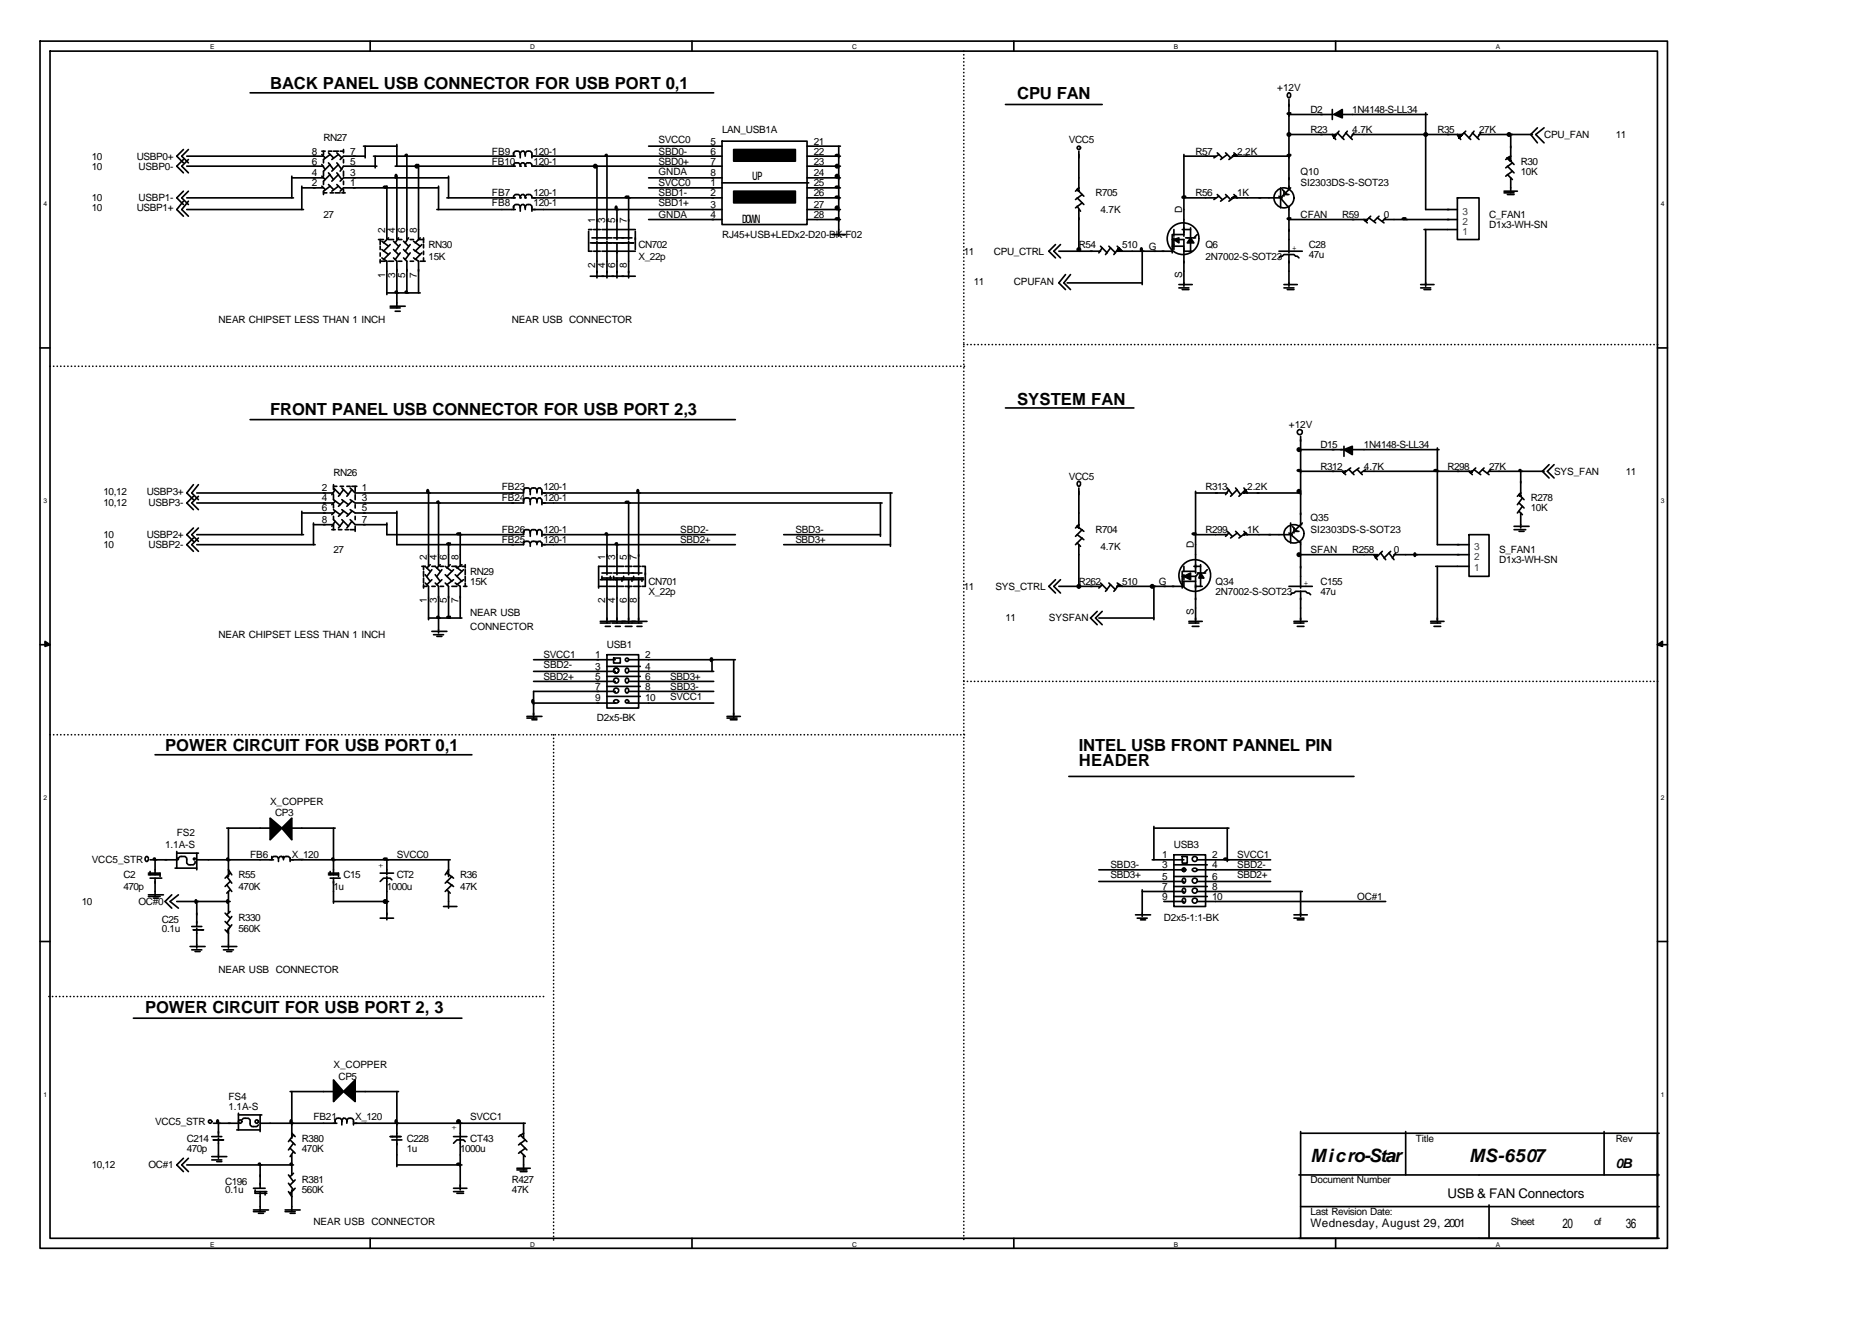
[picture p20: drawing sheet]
<svg xmlns="http://www.w3.org/2000/svg" width="297mm" height="210mm" viewBox="0 0 297 210" stroke-linecap="round" stroke-linejoin="round" font-family="sans-serif">
<defs><g id="words">
<g font-size="2.9">
<text x="208" y="184.3">Micro-Star</text>
<text x="233.1" y="184.3">MS-6507</text>
</g>
<g font-size="2.6">
<text x="42.9" y="14.2">BACK PANEL USB CONNECTOR FOR USB PORT 0,1</text>
<text x="161.4" y="15.8">CPU FAN</text>
<text x="42.9" y="65.8">FRONT PANEL USB CONNECTOR FOR USB PORT 2,3</text>
<text x="161.4" y="64.2">SYSTEM FAN</text>
<text x="26.2" y="119.2">POWER CIRCUIT FOR USB PORT 0,1</text>
<text x="171.2" y="119.2">INTEL USB FRONT PANNEL PIN</text>
<text x="171.2" y="121.6">HEADER</text>
<text x="23" y="160.8">POWER CIRCUIT FOR USB PORT 2, 3</text>
</g>
<g font-size="2.1">
<text x="256.4" y="185.4">0B</text>
<text x="229.7" y="190.1">USB &amp; FAN Connectors</text>
<text x="247.9" y="194.9">20</text>
<text x="258" y="194.9">36</text>
</g>
<g font-size="1.9">
<text x="119.3" y="28.5">UP</text>
<text x="117.7" y="35.4">DOWN</text>
<text x="208" y="194.6">Wednesday, August 29, 2001</text>
</g>
<g font-size="1.6">
<text x="202.7" y="14.5">+12V</text>
<text x="208" y="17.9">D2</text>
<text x="214.6" y="17.9">1N4148-S-LL34</text>
<text x="51.3" y="22.4">RN27</text>
<text x="104.5" y="22.7">SVCC0</text>
<text x="112.7" y="22.9">5</text>
<text x="114.6" y="21.1">LAN_USB1A</text>
<text x="129.1" y="22.9">21</text>
<text x="169.6" y="22.7">VCC5</text>
<text x="208" y="21.1">R23</text>
<text x="214.6" y="21.1">4.7K</text>
<text x="228.1" y="21.1">R35</text>
<text x="234.7" y="21.1">27K</text>
<text x="245" y="21.9">CPU_FAN</text>
<text x="256.4" y="21.9">11</text>
<text x="14.6" y="25.3">10</text>
<text x="14.6" y="26.9">10</text>
<text x="21.7" y="25.3">USBP0+</text>
<text x="22" y="26.9">USBP0-</text>
<text x="49.5" y="29.5">2</text>
<text x="49.5" y="28">4</text>
<text x="49.5" y="26.1">6</text>
<text x="49.5" y="24.5">8</text>
<text x="55.6" y="29.5">1</text>
<text x="55.6" y="28">3</text>
<text x="55.6" y="26.1">5</text>
<text x="55.6" y="24.5">7</text>
<text x="78.1" y="26.1">FB10</text>
<text x="78.1" y="24.5">FB9</text>
<text x="84.7" y="26.1">120-1</text>
<text x="84.7" y="24.5">120-1</text>
<text x="104.5" y="29.5">SVCC0</text>
<text x="104.5" y="27.7">GNDA</text>
<text x="104.5" y="24.5">SBD0-</text>
<text x="104.5" y="26.1">SBD0+</text>
<text x="112.7" y="24.5">6</text>
<text x="112.7" y="26.1">7</text>
<text x="112.7" y="28">8</text>
<text x="112.7" y="29.5">1</text>
<text x="129.1" y="24.5">22</text>
<text x="129.1" y="26.1">23</text>
<text x="129.1" y="28">24</text>
<text x="129.1" y="29.5">25</text>
<text x="189.7" y="24.5">R57</text>
<text x="196.3" y="24.5">2.2K</text>
<text x="206.4" y="27.7">Q10</text>
<text x="206.4" y="29.5">SI2303DS-S-SOT23</text>
<text x="241.3" y="26.1">R30</text>
<text x="241.3" y="27.7">10K</text>
<text x="14.6" y="31.9">10</text>
<text x="14.6" y="33.5">10</text>
<text x="21.7" y="33.5">USBP1+</text>
<text x="22" y="31.9">USBP1-</text>
<text x="51.3" y="34.6">27</text>
<text x="78.1" y="32.7">FB8</text>
<text x="78.1" y="31.1">FB7</text>
<text x="84.7" y="32.7">120-1</text>
<text x="84.7" y="31.1">120-1</text>
<text x="94.5" y="35.4" transform="rotate(-90 94.5 35.4)">1</text>
<text x="96" y="35.4" transform="rotate(-90 96 35.4)">3</text>
<text x="97.6" y="35.4" transform="rotate(-90 97.6 35.4)">5</text>
<text x="99.5" y="35.4" transform="rotate(-90 99.5 35.4)">7</text>
<text x="104.5" y="34.6">GNDA</text>
<text x="104.5" y="32.7">SBD1+</text>
<text x="104.5" y="31.1">SBD1-</text>
<text x="112.7" y="31.1">2</text>
<text x="112.7" y="33">3</text>
<text x="112.7" y="34.6">4</text>
<text x="129.1" y="31.1">26</text>
<text x="129.1" y="33">27</text>
<text x="129.1" y="34.6">28</text>
<text x="173.8" y="31.1">R705</text>
<text x="174.6" y="33.8">4.7K</text>
<text x="187.6" y="33.8" transform="rotate(-90 187.6 33.8)">D</text>
<text x="189.7" y="31.1">R56</text>
<text x="196.3" y="31.1">1K</text>
<text x="206.4" y="34.6">CFAN</text>
<text x="213" y="34.6">R59</text>
<text x="219.6" y="34.6">0</text>
<text x="236.3" y="34.6">C_FAN1</text>
<text x="61.1" y="37" transform="rotate(-90 61.1 37)">2</text>
<text x="62.7" y="37" transform="rotate(-90 62.7 37)">4</text>
<text x="64.3" y="37" transform="rotate(-90 64.3 37)">6</text>
<text x="66.1" y="37" transform="rotate(-90 66.1 37)">8</text>
<text x="68" y="39.3">RN30</text>
<text x="68" y="41.2">15K</text>
<text x="101.3" y="39.3">CN702</text>
<text x="101.3" y="41.2">X_22p</text>
<text x="114.6" y="37.7">RJ45+USB+LEDx2-D20-BK-F02</text>
<text x="152.9" y="40.4">11</text>
<text x="157.7" y="40.4">CPU_CTRL</text>
<text x="171.2" y="39.3">R54</text>
<text x="178.1" y="39.3">510</text>
<text x="182.3" y="39.6">G</text>
<text x="191.3" y="39.3">Q6</text>
<text x="191.3" y="41.2">2N7002-S-SOT23</text>
<text x="205.1" y="39.9">+</text>
<text x="207.7" y="39.3">C28</text>
<text x="207.7" y="40.9">47u</text>
<text x="236.3" y="36.2">D1x3-WH-SN</text>
<text x="61.1" y="44.1" transform="rotate(-90 61.1 44.1)">1</text>
<text x="62.7" y="44.1" transform="rotate(-90 62.7 44.1)">3</text>
<text x="64.3" y="44.1" transform="rotate(-90 64.3 44.1)">5</text>
<text x="66.1" y="44.1" transform="rotate(-90 66.1 44.1)">7</text>
<text x="94.5" y="42.5" transform="rotate(-90 94.5 42.5)">2</text>
<text x="96" y="42.5" transform="rotate(-90 96 42.5)">4</text>
<text x="97.6" y="42.5" transform="rotate(-90 97.6 42.5)">6</text>
<text x="99.5" y="42.5" transform="rotate(-90 99.5 42.5)">8</text>
<text x="154.5" y="45.2">11</text>
<text x="160.9" y="45.2">CPUFAN</text>
<text x="187.6" y="44.1" transform="rotate(-90 187.6 44.1)">S</text>
<text x="34.7" y="51.2">NEAR CHIPSET LESS THAN 1 INCH</text>
<text x="81.2" y="51.2">NEAR USB CONNECTOR</text>
<text x="204.5" y="67.9">+12V</text>
<text x="209.5" y="71.1">D15</text>
<text x="216.4" y="71.1">1N4148-S-LL34</text>
<text x="51.1" y="78">2</text>
<text x="52.9" y="75.6">RN26</text>
<text x="57.4" y="78">1</text>
<text x="79.6" y="77.7">FB23</text>
<text x="86.3" y="77.7">120-1</text>
<text x="169.6" y="76.1">VCC5</text>
<text x="191.3" y="77.7">R313</text>
<text x="197.9" y="77.7">2.2K</text>
<text x="209.5" y="74.5">R312</text>
<text x="216.4" y="74.5">4.7K</text>
<text x="229.7" y="74.5">R298</text>
<text x="236.3" y="74.5">27K</text>
<text x="246.6" y="75.3">SYS_FAN</text>
<text x="258" y="75.3">11</text>
<text x="16.4" y="78.5">10,12</text>
<text x="16.4" y="80.3">10,12</text>
<text x="23.3" y="78.5">USBP3+</text>
<text x="23.5" y="80.3">USBP3-</text>
<text x="51.1" y="79.6">4</text>
<text x="51.1" y="81.1">6</text>
<text x="51.1" y="83">8</text>
<text x="57.4" y="79.6">3</text>
<text x="57.4" y="81.1">5</text>
<text x="57.4" y="83">7</text>
<text x="79.6" y="79.6">FB24</text>
<text x="86.3" y="79.6">120-1</text>
<text x="208" y="82.7">Q35</text>
<text x="242.9" y="79.6">R278</text>
<text x="242.9" y="81.1">10K</text>
<text x="16.4" y="85.4">10</text>
<text x="16.4" y="87">10</text>
<text x="23.3" y="85.4">USBP2+</text>
<text x="23.5" y="87">USBP2-</text>
<text x="52.9" y="87.8">27</text>
<text x="67.7" y="88.8" transform="rotate(-90 67.7 88.8)">2</text>
<text x="69.3" y="88.8" transform="rotate(-90 69.3 88.8)">4</text>
<text x="70.9" y="88.8" transform="rotate(-90 70.9 88.8)">6</text>
<text x="72.8" y="88.8" transform="rotate(-90 72.8 88.8)">8</text>
<text x="79.6" y="86.2">FB25</text>
<text x="79.6" y="84.6">FB26</text>
<text x="86.3" y="86.2">120-1</text>
<text x="86.3" y="84.6">120-1</text>
<text x="96" y="88.8" transform="rotate(-90 96 88.8)">1</text>
<text x="97.6" y="88.8" transform="rotate(-90 97.6 88.8)">3</text>
<text x="99.5" y="88.8" transform="rotate(-90 99.5 88.8)">5</text>
<text x="101.1" y="88.8" transform="rotate(-90 101.1 88.8)">7</text>
<text x="107.9" y="84.6">SBD2-</text>
<text x="107.9" y="86.2">SBD2+</text>
<text x="126.2" y="86.2">SBD3+</text>
<text x="126.2" y="84.6">SBD3-</text>
<text x="173.8" y="84.6">R704</text>
<text x="174.6" y="87.2">4.7K</text>
<text x="189.4" y="87" transform="rotate(-90 189.4 87)">D</text>
<text x="191.3" y="84.6">R299</text>
<text x="197.9" y="84.6">1K</text>
<text x="208" y="87.8">SFAN</text>
<text x="208" y="84.6">SI2303DS-S-SOT23</text>
<text x="214.6" y="87.8">R258</text>
<text x="221.2" y="87.8">0</text>
<text x="237.9" y="87.8">S_FAN1</text>
<text x="237.9" y="89.3">D1x3-WH-SN</text>
<text x="67.7" y="95.7" transform="rotate(-90 67.7 95.7)">1</text>
<text x="69.3" y="95.7" transform="rotate(-90 69.3 95.7)">3</text>
<text x="70.9" y="95.7" transform="rotate(-90 70.9 95.7)">5</text>
<text x="72.8" y="95.7" transform="rotate(-90 72.8 95.7)">7</text>
<text x="74.6" y="91.2">RN29</text>
<text x="74.6" y="92.8">15K</text>
<text x="96" y="95.7" transform="rotate(-90 96 95.7)">2</text>
<text x="97.6" y="95.7" transform="rotate(-90 97.6 95.7)">4</text>
<text x="99.5" y="95.7" transform="rotate(-90 99.5 95.7)">6</text>
<text x="101.1" y="95.7" transform="rotate(-90 101.1 95.7)">8</text>
<text x="102.9" y="92.8">CN701</text>
<text x="102.9" y="94.4">X_22p</text>
<text x="152.9" y="93.6">11</text>
<text x="158" y="93.6">SYS_CTRL</text>
<text x="171.2" y="92.8">R262</text>
<text x="178.1" y="92.8">510</text>
<text x="183.9" y="92.8">G</text>
<text x="192.9" y="92.8">Q34</text>
<text x="192.9" y="94.4">2N7002-S-SOT23</text>
<text x="206.9" y="93">+</text>
<text x="209.5" y="92.8">C155</text>
<text x="209.5" y="94.4">47u</text>
<text x="34.7" y="101.2">NEAR CHIPSET LESS THAN 1 INCH</text>
<text x="74.6" y="97.8">NEAR USB</text>
<text x="74.6" y="99.9">CONNECTOR</text>
<text x="159.5" y="98.6">11</text>
<text x="166.4" y="98.6">SYSFAN</text>
<text x="189.4" y="97.5" transform="rotate(-90 189.4 97.5)">S</text>
<text x="86.3" y="104.4">SVCC1</text>
<text x="86.3" y="107.9">SBD2+</text>
<text x="86.3" y="106">SBD2-</text>
<text x="94.5" y="104.4">1</text>
<text x="94.5" y="106.3">3</text>
<text x="94.5" y="107.9">5</text>
<text x="96.3" y="102.8">USB1</text>
<text x="102.4" y="104.4">2</text>
<text x="102.4" y="106.3">4</text>
<text x="102.4" y="107.9">6</text>
<text x="106.4" y="107.9">SBD3+</text>
<text x="94.5" y="109.4">7</text>
<text x="94.5" y="111.3">9</text>
<text x="102.4" y="109.4">8</text>
<text x="102.4" y="111.3">10</text>
<text x="106.4" y="111">SVCC1</text>
<text x="106.4" y="109.4">SBD3-</text>
<text x="94.7" y="114.5">D2x5-BK</text>
<text x="42.9" y="127.7">X_COPPER</text>
<text x="43.7" y="129.6">CP3</text>
<text x="14.6" y="137">VCC5_STR</text>
<text x="26.2" y="134.6">1.1A-S</text>
<text x="28" y="132.7">FS2</text>
<text x="39.7" y="136.2">FB6</text>
<text x="46.3" y="136.2">X_120</text>
<text x="60.9" y="137.8" transform="rotate(-90 60.9 137.8)">+</text>
<text x="63" y="136.2">SVCC0</text>
<text x="176.2" y="137.8">SBD3-</text>
<text x="184.4" y="136.2">1</text>
<text x="184.4" y="137.8">3</text>
<text x="186.3" y="134.6">USB3</text>
<text x="192.4" y="136.2">2</text>
<text x="192.4" y="137.8">4</text>
<text x="196.3" y="137.8">SBD2-</text>
<text x="196.3" y="136.2">SVCC1</text>
<text x="13" y="143.6">10</text>
<text x="19.6" y="139.3">C2</text>
<text x="19.6" y="141.2">470p</text>
<text x="22" y="143.6">OC#0</text>
<text x="37.8" y="139.3">R55</text>
<text x="37.8" y="141.2">470K</text>
<text x="52.9" y="141.2">1u</text>
<text x="54.5" y="139.3">C15</text>
<text x="61.4" y="141.2">1000u</text>
<text x="63" y="139.3">CT2</text>
<text x="73" y="139.3">R36</text>
<text x="73" y="141.2">47K</text>
<text x="176.2" y="139.3">SBD3+</text>
<text x="184.4" y="141.2">7</text>
<text x="184.4" y="142.8">9</text>
<text x="184.4" y="139.6">5</text>
<text x="192.4" y="139.6">6</text>
<text x="192.4" y="141.2">8</text>
<text x="192.4" y="142.8">10</text>
<text x="196.3" y="139.3">SBD2+</text>
<text x="215.4" y="142.8">OC#1</text>
<text x="25.7" y="146.5">C25</text>
<text x="25.7" y="147.8">0.1u</text>
<text x="37.8" y="146.2">R330</text>
<text x="37.8" y="147.8">560K</text>
<text x="184.7" y="146.2">D2x5-1:1-BK</text>
<text x="34.7" y="154.4">NEAR USB CONNECTOR</text>
<text x="52.9" y="169.5">X_COPPER</text>
<text x="53.7" y="171.4">CP5</text>
<text x="24.6" y="178.5">VCC5_STR</text>
<text x="36.2" y="174.5">FS4</text>
<text x="36.2" y="176.1">1.1A-S</text>
<text x="49.7" y="177.7">FB21</text>
<text x="56.4" y="177.7">X_120</text>
<text x="72.5" y="179.3" transform="rotate(-90 72.5 179.3)">+</text>
<text x="74.6" y="177.7">SVCC1</text>
<text x="14.6" y="185.4">10,12</text>
<text x="23.5" y="185.4">OC#1</text>
<text x="29.6" y="181.2">C214</text>
<text x="29.6" y="182.7">470p</text>
<text x="47.9" y="181.2">R380</text>
<text x="47.9" y="182.7">470K</text>
<text x="64.6" y="181.2">C228</text>
<text x="64.6" y="182.7">1u</text>
<text x="73" y="182.7">1000u</text>
<text x="74.6" y="181.2">CT43</text>
<text x="224.6" y="181.2">Title</text>
<text x="256.4" y="181.2">Rev</text>
<text x="35.7" y="188">C196</text>
<text x="35.7" y="189.4">0.1u</text>
<text x="47.9" y="187.8">R381</text>
<text x="47.9" y="189.4">560K</text>
<text x="81.2" y="187.8">R427</text>
<text x="81.2" y="189.4">47K</text>
<text x="208" y="187.8">Document Number</text>
<text x="49.7" y="194.4">NEAR USB CONNECTOR</text>
<text x="208" y="192.8">Last Revision Date:</text>
<text x="239.7" y="194.4">Sheet</text>
<text x="252.9" y="194.4">of</text>
</g>
<g font-size="1.6" fill="#004080">
<text x="232" y="35.6">2</text>
<text x="232" y="34">3</text>
<text x="232" y="37.2">1</text>
<text x="233.9" y="88.8">2</text>
<text x="233.9" y="87.2">3</text>
<text x="233.9" y="90.7">1</text>
</g>
<g font-size="1.1">
<text x="33.3" y="7.8">E</text>
<text x="84.1" y="7.8">D</text>
<text x="135.2" y="7.8">C</text>
<text x="186.3" y="7.8">B</text>
<text x="237.3" y="7.8">A</text>
<text x="6.9" y="32.7">4</text>
<text x="263.5" y="32.7">4</text>
<text x="6.9" y="79.8">3</text>
<text x="263.5" y="79.8">3</text>
<text x="6.9" y="126.9">2</text>
<text x="263.5" y="126.9">2</text>
<text x="6.9" y="174">1</text>
<text x="263.5" y="174">1</text>
<text x="33.3" y="197.8">E</text>
<text x="84.1" y="197.8">D</text>
<text x="135.2" y="197.8">C</text>
<text x="186.3" y="197.8">B</text>
<text x="237.3" y="197.8">A</text>
</g>
</g></defs>
<g fill="none" stroke="#000" stroke-width=".26">
<path d="M6.3 6.5h258.3v191.6h-258.3zM7.9 8.1h255.1v188.4h-255.1zM39.7 14.7h73.5M58.7 6.5v1.6M109.8 6.5v1.6M159.5 16.6h15.4M160.9 6.5v1.6M204.5 15.8v14.3M204.5 18.2h6.9M204.8 15a.26 .26 0 0 0-.4-.2 .46 .46 0 0 0 .1 .7h.2l.1-.4M211.4 18.2h.1M211.4 17.4v1.6"/>
<path d="M211.9 6.5v1.6M213 18.2h13.5M226.2 17.9v15.3h5M29.1 23.7l-1.1 1.1 1.1 1M29.1 25.3l-1.1 1.1 1.1 1M29.1 30.3l-1.1 1.1 1.1 1.1M29.1 31.9l-1.1 1.3 1.1 1.1M29.6 24.8h21.7M29.6 26.4h21.7M29.6 31.4h17M29.6 33.2h18.6M29.9 23.7l-1.1 1.1 1.1 1"/>
<path d="M29.9 25.3l-1.1 1.1 1.1 1M29.9 30.3l-1.1 1.1 1.1 1.1M29.9 31.9l-1.1 1.3 1.1 1.1M46.3 28v3.4M46.3 28.2h5M47.9 29.8h3.4M47.9 29.5v3.7M51.1 24h.5M51.1 29.5l.5 .6M51.1 28l.5 .5M51.1 26.1l.5 .8M51.1 24.5l.5 .5"/>
<path d="M51.3 30.6h.6M51.3 24v.5M52.1 29.3l.8 .8M52.1 24h.6M52.1 27.4l.8 1.1M52.1 25.8l.8 1.1M52.1 24.3l.8 .7M52.4 30.6h.5M52.4 24.5l-1.1 .8v.5M52.4 26.1l-1.1 1.1v.8M52.4 27.7l-1.1 1.1v.5M52.4 29.5l-1.1 .8v.6"/>
<path d="M52.9 24h.8M53.2 30.6h.8M53.4 29.3l.8 .8M53.4 27.4l.8 1.1M53.4 25.8l.8 1.1M53.4 24.3l.8 .7M53.7 29.5l-1 .8M53.7 27.7l-1 1.1M53.7 26.1l-1 1.1M53.7 24.5l-1 .8M54 24h.5M54.2 30.6h.6"/>
<path d="M54.5 23.7v.6M54.5 25.3v.5M54.5 27.2v.8M54.5 28.8v.5M54.5 30.1v.5M57.7 23.2h5.3M57.9 24.8h-3.4l-.5 .5M57.9 23.2v1.8M59.3 24.8h22.5M59.5 24.8v1.8M59.8 26.4h-5.3l-.5 .8M60.1 38h.8"/>
<path d="M60.3 38v.8M60.3 39.1v.5M60.6 39.6l1 .8M60.6 38.3l1 .8M61.4 29.5v8.5M61.6 38h.8M61.6 37.7l-.7 .8M61.9 38.8l-1 1.1M62.4 39.6l.8 .8M62.4 38.3l.8 .8M62.7 26.4h19.1M63 22.9v3.5"/>
<path d="M63 28v10M63.2 38h.6M63.2 37.7l-.5 .8M63.5 38.8l-.8 1.1M64 39.6l.8 .8M64 38.3l.8 .8M64.6 24.5v13.5M64.8 37.7l-.5 .8M65.1 38h.5M65.1 38.8l-.8 1.1M65.6 39.6l1.1 .8M65.6 38.3l1.1 .8"/>
<path d="M66.4 26.1v11.9h.8M66.7 37.7l-.8 .8M66.9 38.8l-1 1.1M67.2 37.7v.8M67.2 38.8v.5M67.2 39.9v.5M69.3 33.2h12.5M69.6 29.5v3.7M69.6 29.8h-15.1l-.5 .5M70.9 31.4h10.9M71.2 28v3.4M71.2 28.2h-16.7l-.5 .6"/>
<path d="M81.5 33v-.3a.66 .66 0 0 1 1 0v.3M81.5 31.4h.1M81.5 31.4v-.3a.66 .66 0 0 1 1 0v.3M81.5 26.4h.1M81.5 26.4v-.3a.66 .66 0 0 1 1 0v.3M81.5 24.5v-.2a.66 .66 0 0 1 1 0v.2M81.5 24.3v.5M81.5 32.7v.5M82.5 33v-.3l.3-.2h.3l.2 .2v.3v-.3a.66 .66 0 0 1 1.1 0v.8M82.5 31.4h.1M82.5 31.4v-.3l.3-.2h.3l.2 .2v.3M82.5 26.4h.1"/>
<path d="M82.5 26.4v-.3l.3-.3h.3l.2 .3v.3M82.5 24.5v-.2l.3-.3h.3l.2 .3v.2v-.2a.66 .66 0 0 1 1.1 0v.7M82.5 24.5v.5M82.5 33v.5M83.3 31.4h.1M83.3 31.4v-.3a.66 .66 0 0 1 1.1 0v.3h.5M83.3 26.4h.1M83.3 26.4v-.3a.66 .66 0 0 1 1.1 0v.3h.5M83.3 24.3v.5M83.3 32.7v.5M84.4 24.8h30.2M84.4 33.2h30.2"/>
<path d="M84.7 26.4h29.9M84.7 31.4h29.9M93.4 36.7v3.2h.5M93.4 36.4h.5M93.7 38.5h3.1M93.9 37.7h3.2M93.9 38.5h4M94.2 36.4h1M94.2 39.9h1M94.7 26.4v11.6M94.7 38.3v5.8M95.2 38.5h.1"/>
<path d="M95.5 36.4h5.3M95.5 39.9h5.3M96.3 24.8v13.2M96.3 38.3v5.8M96.8 38.5h.1M97.4 38.5h3.1h-2.6M97.4 37.7h2.9M97.9 33.2v4.8M97.9 38.5v5.6M98.7 38.5h.1M99.7 31.4v6.6M99.7 38.3v5.8"/>
<path d="M100.3 38.5h.1M100.8 37.7v1.9M100.8 36.7v1.3M102.9 23.2h11.7M102.9 28.2h11.7M102.9 29.8h11.7M102.9 34.8h11.7M114.6 22.4h13.5v13.2h-13.5zM114.6 29h13.7M128.1 23.2h5.2M128.1 24.8h5.2M128.1 26.4h5.2"/>
<path d="M128.1 28.2h5.2M128.1 29.8h5.2M128.1 31.4h5.2M128.1 33.2h5.2M128.1 34.8h5.2M132 37.2h2.1M133.1 23.2v14.3M167.5 38.8l-1.1 1.1 1.1 1M168 39.9h6.6M168.3 38.8l-1.1 1.1 1.1 1M170.9 30.1l1.1 1M170.9 31.4l1.1 1.1"/>
<path d="M170.9 32.7l.5 .8M171.2 24v5.8l-.5 .5M171.2 33.2v6.7M171.7 30.9l-1 .8M171.7 32.2l-1 .8M174.6 39.1l1.1 1M174.9 39.3l-.5 .8M175.9 39.1l1.1 1M176.2 39.3l-.8 1.1M177.3 39.1l.8 .8h7.9M177.5 39.3l-.8 1.1M181.2 39.9v5.3"/>
<path d="M186 38h1.9v3.7M186 39.1h1.9M186.3 36.4v1.1M186.3 37.7v1.9M187.6 31.4h5.3M187.6 36.4h1.3M187.9 37.2h-1.9v2.9M187.9 24.5v13M187.9 39.3v.6h1.3M187.9 24.8h5M188.1 37.7h1.6M188.4 37.7h.1"/>
<path d="M188.9 36.2v3.7M190 37.2l-.6 .5M190.2 37.7a2.51 2.51 0 0 0-3.8-2.1 2.51 2.51 0 0 0 0 4.4 2.51 2.51 0 0 0 3.8-2.1M193.1 30.9l.8 .8M193.1 24.3l.8 .7M193.4 31.1l-.8 .6M193.4 24.5l-.8 .5M194.5 30.9l.8 .8M194.5 24.3l.8 .7M194.7 31.1l-1 .8M194.7 24.5l-1 .8M195.8 24.3l.5 .5h8.2"/>
<path d="M195.8 30.9l.5 .5h7.2M196.1 31.1l-1.1 .8M196.1 24.5l-1.1 .8M202.9 39.9h3.7M202.9 31.1l1.6 1.9M203.2 29.8v3.2M203.5 30.1l.8 .8M203.7 30.9h.8M203.7 30.3v.8M204.5 32.7v7.4M204.5 34.8h11.9l.6 .6M204.5 21.3h6.9l.5 .8"/>
<path d="M204.8 29.8l-1.6 1.6M212.2 21.1l1.1 1M212.5 20.8l-.8 1.1M213.5 21.1l1.1 1M213.8 20.8l-.8 1.1M214.6 21.3h16.6l.6 .8M214.8 21.1l-.5 .8M217.2 34.6l1.1 .8M217.5 34.3l-.8 .8M218.5 34.6l1.1 .8M218.8 34.3l-.8 .8M219.6 34.8h11.6"/>
<path d="M219.9 34.6l-.6 .5M226 36.4h5.2M226.2 36.4v9M231.2 31.4h3.5v6.6h-3.5zM232.3 21.1l1.1 1M232.6 20.8l-1.1 1.1M233.6 21.1l1.1 1M233.9 20.8l-.8 1.1M234.7 21.3h8.5M234.9 21.1l-.5 .8M238.7 30.6h1.5M238.7 30.3h2.1"/>
<path d="M239.2 30.9h1M239.2 25l1 1.1M239.2 26.4l1 1M239.2 27.7l.8 .8M239.7 21.3v3.5l-.8 .5M239.7 28.2v2.4M240 25.8l-1.1 .8M240 27.2l-1.1 .8M243.9 20.3l-1 1 1 1.4M245 20.3l-1.3 1 1.3 1.4M6.3 55.2h1.6M60.3 41.5h.8"/>
<path d="M60.3 40.1v.6M60.3 41.2v.5M60.6 40.9l.8 .6v5.2M61.4 46.5h5.3M61.6 41.5h.8M61.9 48.9h1.6M61.9 48.6h2.4M61.9 40.1l-1 1.1M62.4 40.9l.6 .6v7.4M62.7 49.4h.8M63.2 41.5h.6M63.5 40.1l-.8 1.1"/>
<path d="M64 40.9l.6 .6v5M65.1 41.5h.5M65.1 40.1l-.8 1.1M65.6 40.9l.8 .6v5M66.7 41.5h.8M66.9 40.1l-1 1.1M67.2 40.9v.6M93.7 43.8h7.1M169.1 43.6l-1.1 1.3 1.1 1M169.3 44.9h11.9M169.9 43.6l-1.1 1.3 1.1 1M187.1 45.7h1.5"/>
<path d="M187.1 45.2h2.1M187.6 45.9h1M187.9 41.5v3.9M203.7 45.7h1.6M203.7 45.2h2.1M204.3 45.9h1M204.5 40.4h.8l.8 .5M204.5 40.4h-.8l-.8 .5M204.5 40.4v5M225.4 45.7h1.6M225.4 45.2h2.1M226 45.9h1"/>
<path d="M263 55.2h1.6M30.7 76.9l-1.1 1.3 1.1 1.1M30.7 78.8l-1.1 1 1.1 1.1M31.2 78.2h21.7M31.2 79.8h21.7M31.5 76.9l-1.1 1.3 1.1 1.1M31.5 78.8l-1.1 1 1.1 1.1M39.7 66.6h77M52.9 76.9v.8M52.9 78.5v.8l1.1 .8M52.9 77.2h.5M52.9 77.4l1.1 1.1"/>
<path d="M53.2 77.7l-.5 .8M53.2 79.6l-.5 .5M54 77.2h.5M54.2 77.4l1.1 1.1M54.2 79.3l1.1 .8M54.5 77.7l-.8 1.1M54.5 79.6l-.8 .7M55 77.2h.6M55.6 79.3l.8 .5h26.7v-.5M55.6 77.4l.8 .8h26.7v-.5M55.8 77.2h.8M55.8 77.7l-.8 1.1"/>
<path d="M55.8 79.6l-.8 .7M56.4 77.2v.8M56.4 78.5v.8M68 78v11.9M69.6 79.6v10.3M83.1 79.6v-.3a.66 .66 0 0 1 1 0v.3M83.1 78v-.3a.66 .66 0 0 1 1 0v.3M84.1 79.6v-.3a.66 .66 0 0 1 1.1 0v.3v-.3l.3-.3h.2l.3 .3v.8M84.1 78v-.3a.66 .66 0 0 1 1.1 0v.3v-.3l.3-.3h.2l.3 .3v.8M84.1 78v.5M84.1 79.6v.5M85.2 77.7v.5"/>
<path d="M85.2 79.3v.5M86 78.2h55.6M86 79.8h54M99.7 79.8v11.4M101.3 78.2v13M139.7 79.8v5.3M141.3 78.2v8.5M159.5 64.7h20.4M171.2 77.4v5.9l-.5 .5M171.4 76.6a.26 .26 0 0 0-.3-.2 .46 .46 0 0 0 .1 .8l.1-.1 .1-.3M189.7 78v12.9M189.7 78.2h5"/>
<path d="M194.7 77.4l.8 1.1M195 77.7l-.5 .8M196.1 77.4l.7 1.1M196.3 77.7l-1 1.1M197.4 77.4l.5 .8h8.5M197.6 77.7l-1 1.1M206.4 69.2v14.1M206.4 74.8h6.6l.5 .5M206.4 71.3h6.9M206.6 68.4a.4 .4 0 0 0-.5-.2 .4 .4 0 0 0-.1 .6 .4 .4 0 0 0 .6 0v-.2M213.3 70.8v1.6M214 74.5l.8 .8"/>
<path d="M214.3 74.3l-1 .8M214.6 71.3h13.7M215.4 74.5l.8 .8M215.6 74.3l-1 .8M216.4 74.8h16.7l.5 .5M216.7 74.5l-.8 .6M228.1 71.1v15.3h5M233.9 74.5l1 .8M234.2 74.3l-.8 .8M235.2 74.5l1.1 .8M235.5 74.3l-.8 .8M236.3 74.8h8.7"/>
<path d="M236.5 74.5l-.5 .6M241 78.5l.8 .8M241 79.8l.8 .8M241.3 74.8v3.4l-.5 .6M241.6 79l-.8 1.1M245.8 73.7l-1.1 1.1 1.1 1M246.6 73.7l-1.1 1.1 1.1 1M30.7 83.8l-1.1 1 1.1 1.1M30.7 85.4l-1.1 1 1.1 1.1M31.2 86.4h18.8M31.2 84.8h17M31.5 83.8l-1.1 1 1.1 1.1"/>
<path d="M31.5 85.4l-1.1 1 1.1 1.1M47.9 81.4h5M47.9 81.1v3.7M49.7 83.3h3.2v.7M49.7 83v3.4M52.7 84h.5M52.9 80.1v.5M52.9 81.9v.6l1.1 1M52.9 80.9l1.1 .8M53.2 81.1l-.5 .6M53.2 82.7l-.5 .8M53.7 84h.5"/>
<path d="M54.2 80.9l1.1 .8M54.2 82.5l1.1 1M54.5 81.1l-.8 .8M54.5 82.7l-.8 1.1M54.8 84h.5M55.6 84h.8M55.6 80.9l.8 .5h6.6M55.6 82.5l.8 .8h5M55.8 81.1l-.8 .8M55.8 82.7l-.8 1.1M56.4 80.1v.5M56.4 81.9v.6"/>
<path d="M56.4 83.5v.8M61.4 83v1.8h21.7v-.5M63 81.1v5.3h20.1v-.5M66.9 89.9h.6l.8 .8M67.2 93h.5M67.2 89.9v.5M67.2 90.7v.8M67.2 91.7v.8M67.2 92.8v.5M67.5 92.5l.5 .5v5.3M67.5 91.2l.8 1.1M68 98.1h5.3"/>
<path d="M68.3 89.6l-.6 .5M68.5 89.9h.6l.7 .8M68.5 93h.6M68.5 92l-.8 .8M68.5 90.4l-.8 1.1M69.1 92.5l.5 .5v7.5M69.1 91.2l.7 1.1M69.8 89.9h.6M69.8 93h.6M69.8 89.6l-.5 .5M70.1 92l-.8 .8M70.1 90.4l-.8 1.1"/>
<path d="M70.6 92.5l.6 .5v5.1M70.6 91.2l1.1 1.1M70.6 89.9l1.1 .8M71.2 86.2v3.7M71.4 89.6l-.5 .5M71.7 89.9h.8M71.7 93h.8M72 92l-1.1 .8M72 90.4l-1.1 1.1M72.2 92.5l.8 .5v5.1M72.2 91.2l1.1 1.1M72.2 89.9l1.1 .8"/>
<path d="M73 84.6v5.3M73.3 89.9h.5M73.3 89.6l-.8 .5M73.6 93h.5M73.6 92l-1.1 .8M73.6 90.4l-1.1 1.1M73.8 89.6v.5M73.8 90.4v.8M73.8 91.5v.8M73.8 92.5v.5M83.1 86.2a.66 .66 0 0 1 1 0M83.1 84.6v-.3a.66 .66 0 0 1 1 0v.3"/>
<path d="M84.1 86.2a.66 .66 0 0 1 1.1 0l.3-.3h.2l.3 .3v.5M84.1 84.6v-.3a.66 .66 0 0 1 1.1 0v.3v-.3l.3-.3h.2l.3 .3v.8M84.1 84.6v.5M84.1 86.2v.5M85.2 84.3v.5M85.2 85.9v.5M86 86.4h30.7M86 84.8h30.7M95 93h1.3M95.2 98.9h1.6M95.2 98.6h7.5M95.2 92h4.5"/>
<path d="M95.5 90.9h1.6M95.5 91.5v.5M95.5 91.7h1.6M96 99.4h.8M96.3 89.9h-1.3v3.4M96.3 84.8v6.4M96.3 91.7v7.2M96.6 89.9h1M96.6 93h1M96.8 91.5v.5M97.1 98.9h4.8M97.4 90.9h4.5"/>
<path d="M97.4 91.7h4.7M97.4 91.5v.5M97.6 99.4h.8M97.9 89.9h1.1M97.9 93h1.1M97.9 86.2v5M97.9 91.7v7.2M98.7 91.7v.6M99 91.5v.5M99.2 89.9h1.1M99.2 93h1.1M99.2 99.4h1.1"/>
<path d="M99.7 92h2.4M99.7 92v6.9M100.3 91.7v.6M100.5 89.9h1.1M100.5 93h1.1M100.5 91.5v.5M101.1 99.4h.8M101.3 91.7v7.2M101.9 89.9h.5v1.3M101.9 91.7v.6M102.4 90.9v2.1h-.5M124.4 86.4h16.9"/>
<path d="M124.4 84.8h15.3M167.5 92l-1.1 1 1.1 1.1M168 93h6.6M168.3 92l-1.1 1 1.1 1.1M170.9 83.5l1.1 .8M170.9 84.8l1.1 .8M170.9 86.2l.5 .5M171.2 86.4v6.9M171.7 84l-1 1.1M171.7 85.4l-1 1M174.1 97l-1.1 1.1 1.1 1M174.4 98.1h8.7"/>
<path d="M174.6 92.5l1.1 1.1M174.9 97l-1.1 1.1 1.1 1M174.9 92.8l-.5 .5M175.9 92.5l1.1 1.1M176.2 92.8l-.8 1M177.3 92.5l.8 .5h9.5M177.5 92.8l-.8 1M183.1 93v5.3M187.6 91.5h2.1M187.6 92.3h2.1M187.9 89.9v.8M187.9 91.2v.8"/>
<path d="M187.9 92.3v.7M188.6 98.9h1.6M188.6 98.6h2.2M189.2 99.4h1M189.4 89.9h1.1M189.4 84.8h5.3M189.7 90.7h-2.1v2.6M189.7 91.5v3.7M189.7 89.6v.5M189.7 92.8v.5M189.7 94.9v4M189.7 93h1.1"/>
<path d="M190 90.9h1.3M190.2 90.9l-.5 .6M190.5 89.6v3.4M191.6 90.4l-.6 .5M192.1 91.2a2.51 2.51 0 0 0-3.8-2.1 2.51 2.51 0 0 0 0 4.3 2.51 2.51 0 0 0 3.8-2.1M194.7 84.3l.8 .8M195 84.6l-.5 .5M196.1 84.3l.7 .8M196.3 84.6l-1 .8M197.4 84.3l.5 .5h7.2M197.6 84.6l-1 .8M204.5 93h3.7"/>
<path d="M204.5 84.6l1.9 1.6M204.8 83v3.2M205.1 83.5l.7 .8M205.3 98.9h1.6M205.3 98.6h2.1M205.3 84.3h.8M205.3 83.8v.8M205.8 99.4h1.1M206.1 88h11.9l.5 .8M206.4 83.3h.1M206.4 93.8h.8l.8 .6M206.4 93.8h-.8l-.8 .6"/>
<path d="M206.4 85.9v7.4M206.4 93.8v5.1M206.6 83l-1.8 1.8M206.9 84.6a1.58 1.58 0 0 0-1.8-1.3 1.58 1.58 0 0 0-1.3 1.9 1.61 1.61 0 0 0 1.7 .9 1.61 1.61 0 0 0 1.4-1.4M219.1 87.8l.8 1M219.3 87.5l-1 1M220.4 87.8l.8 1M220.7 87.5l-1.1 1M221.2 88h11.9M221.5 87.8l-.6 .7M227 98.9h1.6M227 98.6h2.1"/>
<path d="M227.5 99.4h1.1M227.8 89.9h5.3M228.1 89.9v9M233.1 84.8h3.2v6.7h-3.2zM240.2 84h1.9M240.2 83.5h2.4M241 84.3h.8M241 81.1l.6 .6M241.3 81.4v2.4M241.6 80.3l-.8 1.1M6.3 102.3h1.6M24.6 119.8h50.3"/>
<path d="M68.5 100.2h2.4M68.8 100.7h1.6M69.3 101h.8M83.6 113.9h1.6M83.6 113.7h2.4M84.4 114.2h.8M84.7 104.7h12.9M84.7 106.5h12.9M84.7 108.1h12.9M84.7 111.6h12.9M96.3 103.9h5v8.5h-5zM96.3 105.7h5.3"/>
<path d="M96.3 107.3h5.3M96.3 108.9h5.3M96.3 110.5h5.3M97.4 104.4h1v.8h-1zM97.4 111.2a.46 .46 0 0 1 .8 .1 .38 .38 0 0 1-.5 .3 .38 .38 0 0 1-.3-.4zM97.6 109.7h-12.9v4.2M98.2 106.3a.4 .4 0 0 0-.6-.3 .4 .4 0 0 0-.1 .7 .4 .4 0 0 0 .6-.1l.1-.2M98.2 107.9a.4 .4 0 0 0-.6-.3 .4 .4 0 0 0-.1 .6 .4 .4 0 0 0 .6 0l.1-.2M98.2 109.4a.4 .4 0 0 0-.6-.2 .4 .4 0 0 0-.1 .6 .4 .4 0 0 0 .6 0l.1-.2M99.7 106.3a.26 .26 0 0 0-.4-.2 .46 .46 0 0 0 .2 .7l.1-.1 .1-.3M99.7 107.9a.26 .26 0 0 0-.4-.2 .46 .46 0 0 0 .2 .7l.1-.1 .1-.3M99.7 109.4a.26 .26 0 0 0-.4-.2 .46 .46 0 0 0 .2 .8l.1-.1 .1-.3"/>
<path d="M99.7 104.7h17M99.7 106.5h13.5M99.7 108.1h13.5M99.7 109.7h13.5M99.7 111.6h13.5M113 104.4v2.1M115.4 113.9h1.5M115.4 113.7h2.1M115.9 114.2h1M116.4 104.7v9.2M263 102.3h1.6M23.5 136.2a.26 .26 0 0 0-.4-.2 .46 .46 0 0 0 .2 .7l.1-.1 .1-.3"/>
<path d="M23.5 138.6h1.9v.5M23.5 138.8h1.9M23.8 136.4h4.2M23.8 139.3h1.9M23.8 138.3v.5M24.6 136.4v2.4M24.6 139.3v3M27.8 137.8h3.4M28 135.4h3.5M28 135.1v2.7M28.3 136.3l-.1 .1-.2-.1 .3-.1a.94 .94 0 0 1 1.3 0v.8a.94 .94 0 0 0 1.4 0v-.3M31 136.2l-.3 .1 .1 .1 .2-.1"/>
<path d="M31.2 136.4h12.2M31.2 135.4v2.6M36 139.1l.8 1M36 131.4h6.9M36.2 131.4v7.7M36.2 138l.6 .8M36.5 138.6l-.8 .7M36.5 139.9l-.8 .8M43.1 136.2a.66 .66 0 0 1 1.1 0M43.1 135.9v.5M44.2 136.2l.2-.3h.3l.3 .3a.66 .66 0 0 1 1 0v.5M44.2 136.2v.5"/>
<path d="M45 135.9v.5M46 136.4h25.4M46.3 131.4h6.9M52.1 138.6h1.6v.5M52.1 138.8h1.6M52.4 139.3h1.6M52.4 138.3v.5M52.9 131.4v7.4M52.9 139.3v4M60.3 138.6h2.1M61.4 136.4v2.4M61.4 139.1v6.9"/>
<path d="M62.2 139.6l-.3-.3h-1l-.6 .6M70.9 138.6l1.1 .7M70.9 139.9l1.1 .8M71.2 136.4v2.7M71.2 138l-.6 .8M71.7 139.1l-1.1 1M169.6 123.2h45.2M174.4 138h13.5M174.4 139.9h13.5M182.8 136.4h5.1M183.1 131.4h11.9M183.1 131.1v5.3"/>
<path d="M186.3 135.6h5v8.2h-5zM186.3 137.2h5.3M186.3 139.1h5.3M187.6 135.9h.8v1.1h-.8zM188.1 139.6a.26 .26 0 0 0-.4-.2 .46 .46 0 0 0 .2 .7h.1l.1-.4M189.2 137.9a.46 .46 0 0 1 .8 .1 .38 .38 0 0 1-.5 .3 .38 .38 0 0 1-.3-.4zM190 136.2a.4 .4 0 0 0-.6-.3 .4 .4 0 0 0-.1 .6 .4 .4 0 0 0 .6 0l.1-.2M190 139.6a.4 .4 0 0 0-.6-.2 .4 .4 0 0 0-.1 .6 .4 .4 0 0 0 .6-.1l.1-.2M190 136.4h11.6M190 138h11.6M190 139.9h11.6M194.7 131.4v5.3"/>
<path d="M6.3 149.4h1.6M23.5 142.3h1.9M23.5 142h2.4M24.3 142.5h.8M27.3 142l-1.1 1.1 1.1 1M28 143.1h8.5M28.3 142l-1.3 1.1 1.3 1M30.2 150.2h2.3M30.4 150.7h1.6M30.4 147h1.6M30.7 147.5h.1M30.7 147.5h1.6"/>
<path d="M31 151h.7M31.2 143.1v3.9M31.2 147.3v3.2M32 147.5h.1M35.2 150.2h2.4M35.5 150.7h1.5M35.7 147.5l.5 .6M35.7 146.2l.8 .8M35.7 144.9l.8 .8M36 151h.8M36 140.4l.8 1.1M36.2 141.5v3.4"/>
<path d="M36.2 147.3v3.2M36.5 141.2l-.5 .5M36.5 144.6l-.5 .6M36.8 146.8l-.8 1M36.8 145.4l-.8 1.1M52.9 143.1h8.7M60.3 145.7h2.1M70.4 143.8h2.1M70.9 141.2l.5 .5M71.2 141.5v2.6M71.7 140.4l-1.1 1.1M180.2 145.2h2.4"/>
<path d="M180.4 145.7h1.6M181 146h.8M181.2 141.2v4.2M181.2 141.5h6.7M184.7 143.1h3.2M186.3 142.3h5.3M186.3 140.7h5.3M188.1 141.2a.26 .26 0 0 0-.4-.2 .46 .46 0 0 0 .2 .7h.1l.1-.4M188.1 142.8a.26 .26 0 0 0-.4-.2 .46 .46 0 0 0 .2 .7h.1l.1-.4M190 141.2a.4 .4 0 0 0-.6-.2 .4 .4 0 0 0-.1 .6 .4 .4 0 0 0 .6-.1l.1-.2M190 142.8a.4 .4 0 0 0-.6-.3 .4 .4 0 0 0-.1 .7 .4 .4 0 0 0 .6-.1l.1-.2M190 141.5h16.6"/>
<path d="M190 143.1h29.9M205.3 145.7h1.6M205.3 145.2h2.1M205.8 146h1.1M206.4 141.5v3.9M263 149.4h1.6M21.2 161.6h52.1M33.9 178.2h3.9M34.7 178.2v2.2M37.6 179.3h3.7M37.8 176.9h3.7M37.8 176.7v2.6"/>
<path d="M38.4 177.7a.94 .94 0 0 1 1.3 0v.8l.3 .3h.7l.3-.3M41.3 178.2h12.1M41.3 176.9v2.7M46 173.2h6.9M46.3 173.2v7.4M46.3 179.8l.5 .6M53.2 178v-.3a.66 .66 0 0 1 1 0v.3M53.2 177.7v.5M54.2 178v-.3l.3-.3h.3l.2 .3v.3v-.3a.66 .66 0 0 1 1.1 0v.8M54.2 178v.5M55 177.7v.5M56.1 178.2h27.2"/>
<path d="M56.4 173.2h6.8M63 173.2v7.4M73 178.2v10.6M83.1 178.2v2.4M83.1 179.8l-.8 .6M206.4 179.6v16.9M206.4 179.8h56.9M223 179.6v6.8M254.5 179.6v6.8M263 179.8v16.7M29.1 183.8l-1.1 1.1 1.1 1M29.6 184.9h17"/>
<path d="M29.9 183.8l-1.1 1.1 1.1 1M33.6 184.1h1.6M33.6 183.5h2.4M33.6 180.4h1.6M33.9 180.9h.1M33.9 180.9h1.6M34.4 184.3h.8M34.7 180.6v3.2M35.2 180.9h.1M40.2 188.6h1.9M40.2 192.3h1.9M40.2 192h2.4"/>
<path d="M40.5 188.8v.6h1.8M40.5 189.1h1.8M41 192.5h.8M41.3 184.9v3.7M41.3 189.1v3.2M42.1 189.1v.5M45.2 192.3h1.6M45.2 192h2.4M45.8 189.1l.5 .8M45.8 187.8l.8 1M45.8 186.4l.8 1.1M46 192.5h.8"/>
<path d="M46 180.9l.8 .8M46 182.2l.8 .8M46.3 183.3v3.1M46.3 188.8v3.5M46.6 180.1l-.8 1.1M46.6 181.4l-.8 1.1M46.6 182.7l-.6 .8M46.6 186.2l-.6 .5M46.8 188.6l-.8 .8M46.8 187.2l-.8 .8M58.7 196.5v1.6M61.9 180.4h1.6"/>
<path d="M62.2 180.4h.1M62.2 180.9h1.6M63 180.9v4.2M63 184.9h10.3M63.5 180.4h.1M72 189.1h1.6M72 188.6h2.1M72 180.4h2.1M72.5 189.4h1.1M73.8 181.2l-.2-.3h-1.1l-.5 .5M82 185.6h1.6M82 185.4h2.1"/>
<path d="M82.5 185.9h1.1M82.5 180.1l1.1 1.1M82.5 181.4l1.1 1.1M82.5 182.7l.8 .8M83.1 183.3v2.3M83.3 180.9l-1 .8M83.3 182.2l-1 .8M109.8 196.5v1.6M160.9 196.5v1.6M206.1 196.5h57.2M206.1 186.4h57.2M206.4 191.5h56.9"/>
<path d="M211.9 196.5v1.6M236.3 191.2v5.3"/>
<circle cx="171.2" cy="23.5" r=".26"/>
<circle cx="203.7" cy="31.4" r="1.59"/>
<circle cx="99.5" cy="104.7" r=".26"/>
<circle cx="99.5" cy="111.3" r=".26"/>
<circle cx="187.9" cy="138" r=".26"/>
<circle cx="33.3" cy="178" r=".26"/>
<circle cx="38.1" cy="178" r=".26"/>
<circle cx="40.7" cy="178" r=".26"/>
</g>
<g fill="#000" stroke="#000" stroke-width=".26">
<path d="M211.7 18.2l1.3-.8v1.3z" fill-rule="evenodd"/>
<path d="M171.2 29.8v.5l-.3-.2 .3 .2-.3-.2z" fill-rule="evenodd"/>
<path d="M177.5 39.3l.6 .6h-.8z" fill-rule="evenodd"/>
<path d="M186.3 38l.8-.3v.8z" fill-rule="evenodd"/>
<path d="M188.9 37.7l.5 .8h-1z" fill-rule="evenodd"/>
<path d="M195.5 31.4l.6-.3 .2 .3h-.8l.6-.3z" fill-rule="evenodd"/>
<path d="M195.5 24.8l.6-.3 .2 .3h-.8l.6-.3z" fill-rule="evenodd"/>
<path d="M211.4 21.3h.5l-.2 .6 .2-.6-.2 .6z" fill-rule="evenodd"/>
<path d="M216.4 34.8h.6l-.3 .3 .3-.3-.3 .3z" fill-rule="evenodd"/>
<path d="M231.2 21.3h.8l-.5 .6 .5-.6-.5 .6z" fill-rule="evenodd"/>
<path d="M239.2 25l.5-.2v.8z" fill-rule="evenodd"/>
<path d="M197.6 77.7l.3 .5h-.5z" fill-rule="evenodd"/>
<path d="M213 74.8h.5l-.2 .3 .2-.3-.2 .3z" fill-rule="evenodd"/>
<path d="M213.3 71.3l1.3-.5v1.3z" fill-rule="evenodd"/>
<path d="M233.1 74.8h.5l-.2 .3 .2-.3-.2 .3z" fill-rule="evenodd"/>
<path d="M241 78.5l.3-.3v.6z" fill-rule="evenodd"/>
<path d="M171.2 83.3v.5l-.3-.3 .3 .3-.3-.3z" fill-rule="evenodd"/>
<path d="M177.3 93l.2-.2 .6 .2h-.8l.2-.2z" fill-rule="evenodd"/>
<path d="M187.9 91.5l1-.6v1.1z" fill-rule="evenodd"/>
<path d="M190.5 90.9l.5 .8h-.8z" fill-rule="evenodd"/>
<path d="M197.4 84.8l.2-.2 .3 .2h-.5l.2-.2z" fill-rule="evenodd"/>
<path d="M218 88h.5l-.2 .5 .2-.5-.2 .5z" fill-rule="evenodd"/>
<path d="M7.1 101.8l.8 .5-.8 .3z" fill-rule="evenodd"/>
<path d="M263 102.3l.8-.5v.8z" fill-rule="evenodd"/>
<path d="M42.9 129.8l1.8 1.6-1.8 1.9z" fill-rule="evenodd"/>
<path d="M46.3 129.8v3.5l-1.6-1.9z" fill-rule="evenodd"/>
<path d="M52.9 171.4l1.6 1.8-1.6 1.6z" fill-rule="evenodd"/>
<path d="M56.4 171.4v3.4l-1.9-1.6z" fill-rule="evenodd"/>
</g>
<path d="M152.9 8.1v188.7M7.9 58.1h145.3M152.9 54.7h110.4M7.9 116.6h145.3M87.8 116.6v80.2M152.9 108.1h110.4M86.3 158.1h-78.6" fill="none" stroke="#000" stroke-width=".26" stroke-dasharray="0 .5"/>
<g fill="#000" stroke="#000" stroke-width=".26">
<path d="M204.3 17.9h.5v.1a.33 .33 0 0 1-.5 0zM60.9 29.6l.5-.1v.2a.33 .33 0 0 1-.5 0zM62.7 27.8l.1-.1a.33 .33 0 0 1 0 .5zM64.3 24.6l.3-.1-.1 .2h-.2zM96.1 24.6l.2-.1v.2h-.2zM97.7 32.8l.1-.1a.33 .33 0 0 1 0 .5zM99.3 31.2l.4-.1v.2a.33 .33 0 0 1-.5 0zM116.4 30.3h9.8v1.9h-9.8zM116.4 23.7h9.8v1.9h-9.8zM132.6 29.6l.5-.1v.2a.33 .33 0 0 1-.5 0zM132.6 31.2l.5-.1v.2a.33 .33 0 0 1-.5 0zM132.6 34.6h.5v.1a.33 .33 0 0 1-.5 0z"/>
<path d="M132.6 24.6l.5-.1v.2a.33 .33 0 0 1-.5 0zM181 39.4l.1-.1a.33 .33 0 0 1 0 .6zM187.7 31.2l.4-.1v.2a.33 .33 0 0 1-.5 0zM204.3 34.6h.5v.1a.33 .33 0 0 1-.5 0zM204.3 24.6l.5-.1v.2a.33 .33 0 0 1-.5 0zM222.6 34.6h.4v.1a.33 .33 0 0 1-.5 0zM62.7 46.3l.3-.1-.1 .2h-.2zM64.3 46.3l.3-.1-.1 .2h-.2zM67.8 77.8l.1-.1a.33 .33 0 0 1 0 .5zM69.4 79.6h.2l-.1 .2h-.1zM99.3 79.6h.4v.1a.33 .33 0 0 1-.5 0zM101.1 77.8l.1-.1a.33 .33 0 0 1 0 .5z"/>
<path d="M205.9 74.6l.5-.1v.2a.33 .33 0 0 1-.6 0zM227.6 74.6l.5-.1v.2a.33 .33 0 0 1-.6 0zM241.1 74.6l.2-.1v.3h-.2zM69.4 97.8h.2l-.1 .2h-.1zM71 86.2h.4v.1a.33 .33 0 0 1-.5 0zM71 97.8h.4v.1a.33 .33 0 0 1-.5 0zM72.6 84.6h.4v.1a.33 .33 0 0 1-.5 0zM96.1 84.6h.2v.2h-.2zM97.7 86.2h.2v.2h-.2zM189.3 84.6h.4v.1a.33 .33 0 0 1-.5 0zM224.4 87.8h.1a.33 .33 0 0 1 0 .5zM84.4 111.1l.1-.1a.33 .33 0 0 1 0 .6z"/>
<path d="M112.8 104.5v-.1a.33 .33 0 0 1 0 .6zM24.4 136.2h.2v.2h-.2zM36 136.2h.2v.2h-.2zM52.7 136.2h.2v.2h-.2zM60.9 136.2h.5v.1a.33 .33 0 0 1-.5 0zM194.3 136.2h.4v.1a.33 .33 0 0 1-.5 0zM31 142.9l.1-.1a.33 .33 0 0 1 0 .5zM36 142.9l.1-.1a.33 .33 0 0 1 0 .5zM34.4 177.8l.1-.1a.33 .33 0 0 1 0 .5zM46.1 177.8l.1-.1a.33 .33 0 0 1 0 .5zM62.7 177.8l.1-.1a.33 .33 0 0 1 0 .5zM41 184.6h.3l-.1 .2h-.2z"/>
<path d="M46.1 184.6h.2v.2h-.2zM72.6 184.6h.4v.1a.33 .33 0 0 1-.5 0z"/>
<circle cx="66.1" cy="26.4" r=".26"/>
<circle cx="94.5" cy="26.4" r=".26"/>
<circle cx="132.8" cy="33" r=".26"/>
<circle cx="132.8" cy="26.4" r=".26"/>
<circle cx="132.8" cy="28" r=".26"/>
<circle cx="171.2" cy="39.6" r=".26"/>
<circle cx="204.5" cy="21.3" r=".26"/>
<circle cx="226.2" cy="21.3" r=".26"/>
<circle cx="239.4" cy="21.3" r=".26"/>
<circle cx="206.1" cy="71.3" r=".26"/>
<circle cx="206.1" cy="78" r=".26"/>
<circle cx="171.2" cy="93" r=".26"/>
<circle cx="182.8" cy="93" r=".26"/>
<circle cx="206.1" cy="88" r=".26"/>
<circle cx="61.1" cy="143.1" r=".26"/>
<circle cx="72.8" cy="178" r=".26"/>
</g>
<use href="#words"/>
</svg>
